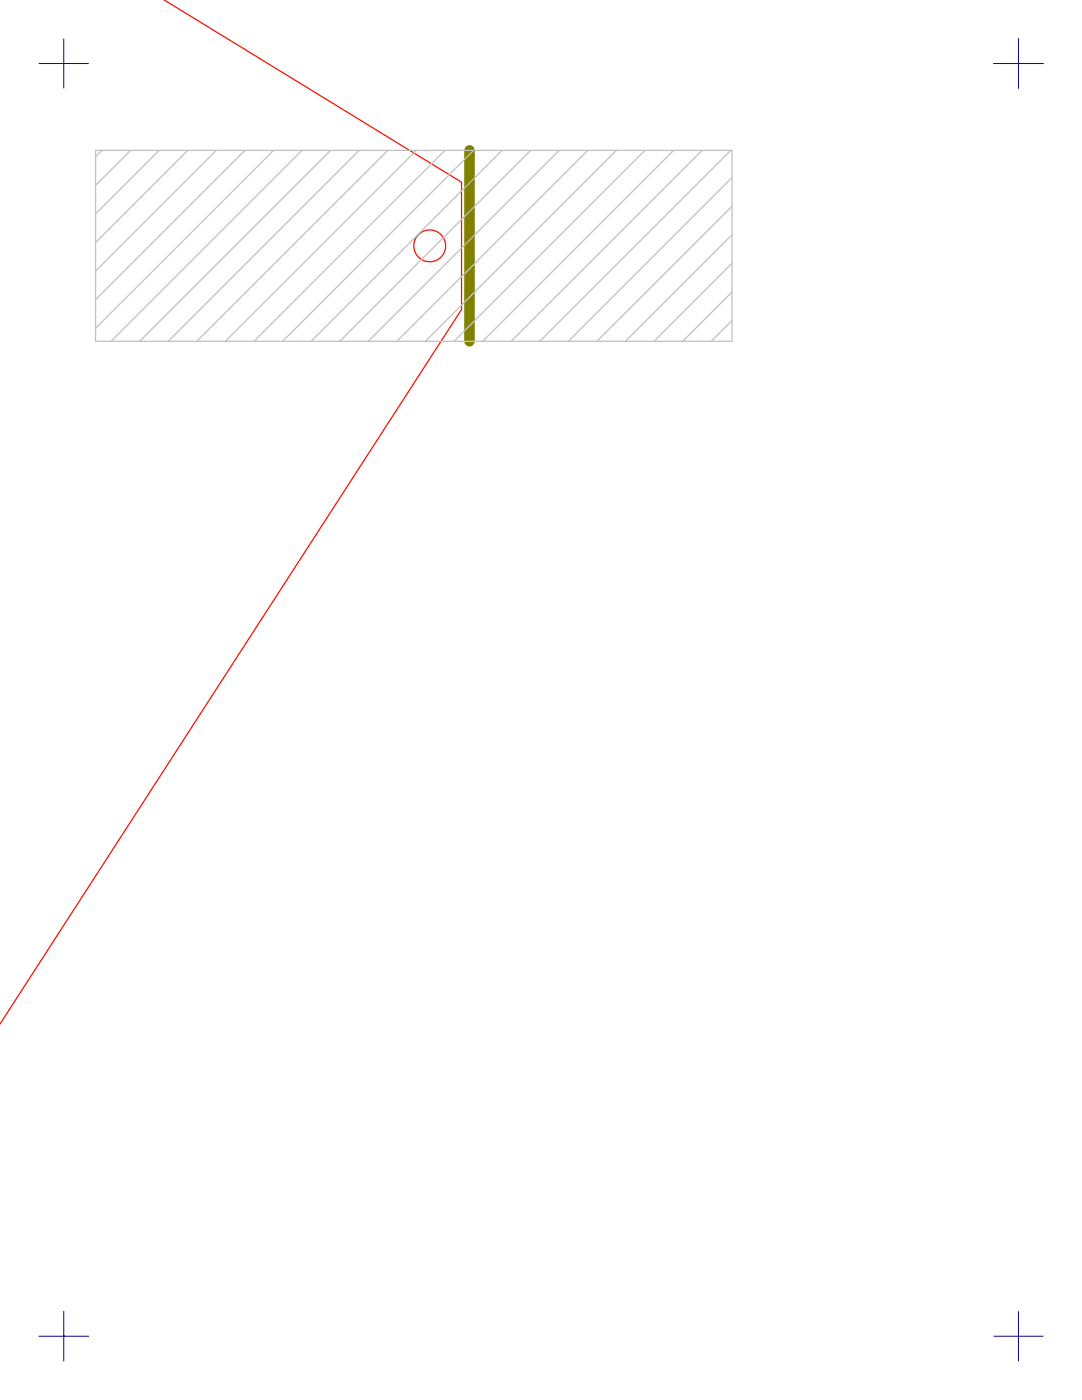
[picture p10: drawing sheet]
<svg xmlns="http://www.w3.org/2000/svg" width="216mm" height="279mm" viewBox="0 0 216 279" stroke-linecap="round" stroke-linejoin="round" font-family="sans-serif">
<g fill="none" stroke="#f90f00" stroke-width=".25">
<path d="M32.7 0l59.4 36.4v25.4l-92.1 142.6"/>
<circle cx="85.7" cy="49.1" r="3.2"/>
</g>
<path d="M93.7 30v38.1" fill="none" stroke="#818100" stroke-width="2.1"/>
<g fill="none" stroke="#c0c0c0" stroke-width=".25">
<path d="M19.1 30h127v38.1h-127zM20.3 30l-1.2 1.3M26 30l-6.9 7M31.7 30l-12.6 12.7M37.5 30l-18.4 18.4M43.2 30l-24.1 24.1M48.9 30l-29.8 29.8M54.6 30l-35.5 35.5M60.3 30l-38.1 38.1M66 30l-38.1 38.1M71.7 30l-38.1 38.1M77.4 30l-38.1 38.1"/>
<path d="M83.1 30l-38.1 38.1M88.8 30l-38.1 38.1M94.5 30l-38.1 38.1M100.2 30l-38.1 38.1M105.9 30l-38.1 38.1M111.6 30l-38.1 38.1M117.3 30l-38.1 38.1M123 30l-38.1 38.1M128.7 30l-38.1 38.1M134.4 30l-38.1 38.1M140.1 30l-38.1 38.1M145.8 30l-38.1 38.1"/>
<path d="M146.1 35.4l-32.7 32.7M146.1 58.3l-9.9 9.8M146.1 52.6l-15.6 15.5M146.1 46.8l-21.3 21.3M146.1 41.1l-27 27M146.1 64l-4.2 4.1"/>
</g>
<path d="M7.7 12.7h10M12.7 7.7v10M198.2 12.7h10M203.2 7.7v10M7.7 266.7h10M12.7 261.7v10M198.2 266.7h10M203.2 261.7v10" fill="none" stroke="#000090" stroke-width=".2"/>
</svg>
